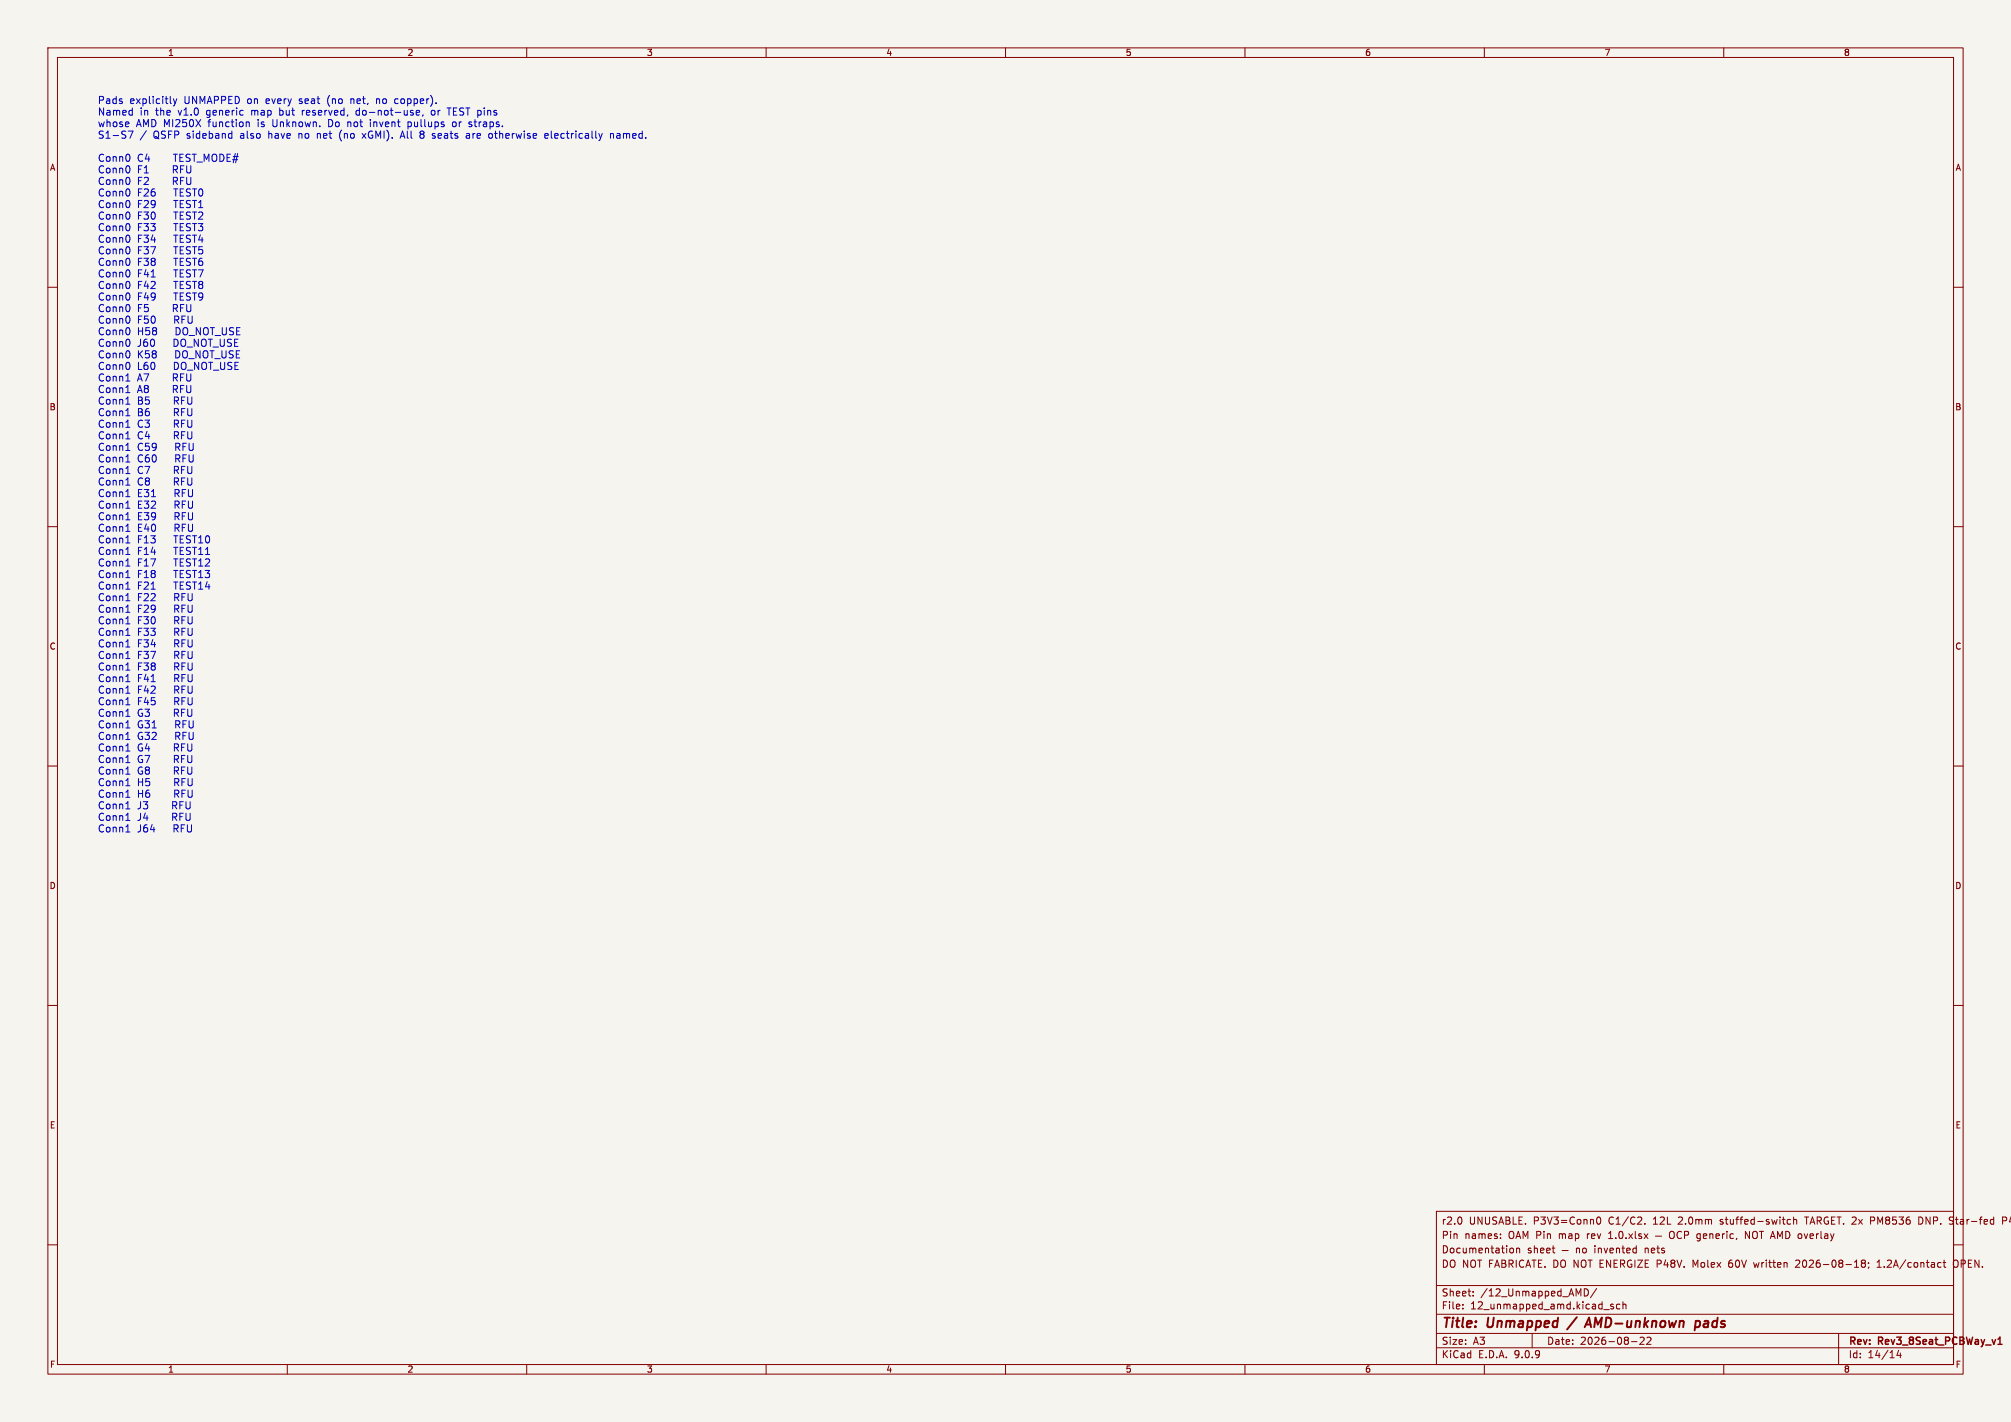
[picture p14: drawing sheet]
<svg xmlns="http://www.w3.org/2000/svg" width="420mm" height="297mm" viewBox="0 0 420 297" stroke-linecap="round" stroke-linejoin="round" font-family="sans-serif">
<defs><g id="words">
<g font-size="2.8" fill="#840000">
<text x="301" y="277.9">Title:</text>
<text x="310.6" y="277.9">Unmapped</text>
<text x="332.9" y="277.9">AMD-unknown</text>
<text x="356.5" y="277.9">pads</text>
</g>
<g font-size="2.1" fill="#0000c2">
<text x="20.3" y="22">Pads</text>
<text x="27" y="22">explicitly</text>
<text x="38.5" y="22">UNMAPPED on</text>
<text x="55.8" y="22">every</text>
<text x="62.9" y="22">seat</text>
<text x="68.9" y="22">(no</text>
<text x="73.9" y="22">net,</text>
<text x="79.4" y="22">no</text>
<text x="83.4" y="22">copper).</text>
<text x="20.3" y="24.4">Named</text>
<text x="20.3" y="26.9">whose</text>
<text x="20.3" y="29.3">S1-S7</text>
<text x="28.4" y="26.9">AMD MI250X</text>
<text x="29.2" y="24.4">in</text>
<text x="32.1" y="29.3">QSFP sideband</text>
<text x="32.6" y="24.4">the</text>
<text x="37.4" y="24.4">v1.0</text>
<text x="43.4" y="24.4">generic</text>
<text x="43.6" y="26.9">function</text>
<text x="50.4" y="29.3">also</text>
<text x="52.9" y="24.4">map</text>
<text x="54.1" y="26.9">is</text>
<text x="56.5" y="29.3">have</text>
<text x="57.3" y="26.9">Unknown.</text>
<text x="58.9" y="24.4">but</text>
<text x="62.9" y="29.3">no</text>
<text x="63.8" y="24.4">reserved,</text>
<text x="66.9" y="29.3">net</text>
<text x="69.1" y="26.9">Do</text>
<text x="71.7" y="29.3">(no</text>
<text x="73.3" y="26.9">not</text>
<text x="75.2" y="24.4">do-not-use,</text>
<text x="76.7" y="29.3">xGMI).</text>
<text x="78.1" y="26.9">invent</text>
<text x="84.9" y="29.3">All</text>
<text x="86.2" y="26.9">pullups</text>
<text x="89" y="29.3">8</text>
<text x="91.1" y="24.4">or</text>
<text x="91.8" y="29.3">seats</text>
<text x="94.7" y="24.4">TEST pins</text>
<text x="95.7" y="26.9">or</text>
<text x="99" y="29.3">are</text>
<text x="99.3" y="26.9">straps.</text>
<text x="103.9" y="29.3">otherwise</text>
<text x="115.7" y="29.3">electrically</text>
<text x="129.5" y="29.3">named.</text>
<text x="20.3" y="34.1">Conn0</text>
<text x="28.6" y="34.1">C4</text>
<text x="36.7" y="34.1">TEST_MODE#</text>
<text x="20.3" y="36.5">Conn0</text>
<text x="20.3" y="38.9">Conn0</text>
<text x="20.3" y="41.3">Conn0</text>
<text x="28.6" y="36.5">F1</text>
<text x="28.6" y="38.9">F2</text>
<text x="28.6" y="41.3">F26</text>
<text x="36.5" y="36.5">RFU</text>
<text x="36.5" y="38.9">RFU</text>
<text x="36.7" y="41.3">TEST0</text>
<text x="20.3" y="43.8">Conn0</text>
<text x="20.3" y="46.2">Conn0</text>
<text x="28.6" y="43.8">F29</text>
<text x="28.6" y="46.2">F30</text>
<text x="36.7" y="43.8">TEST1</text>
<text x="36.7" y="46.2">TEST2</text>
<text x="20.3" y="48.6">Conn0</text>
<text x="20.3" y="51">Conn0</text>
<text x="20.3" y="53.4">Conn0</text>
<text x="28.6" y="48.6">F33</text>
<text x="28.6" y="51">F34</text>
<text x="28.6" y="53.4">F37</text>
<text x="36.7" y="48.6">TEST3</text>
<text x="36.7" y="51">TEST4</text>
<text x="36.7" y="53.4">TEST5</text>
<text x="20.3" y="55.8">Conn0</text>
<text x="20.3" y="58.3">Conn0</text>
<text x="28.6" y="55.8">F38</text>
<text x="28.6" y="58.3">F41</text>
<text x="36.7" y="55.8">TEST6</text>
<text x="36.7" y="58.3">TEST7</text>
<text x="20.3" y="60.7">Conn0</text>
<text x="20.3" y="63.1">Conn0</text>
<text x="20.3" y="65.5">Conn0</text>
<text x="28.6" y="60.7">F42</text>
<text x="28.6" y="63.1">F49</text>
<text x="28.6" y="65.5">F5</text>
<text x="36.5" y="65.5">RFU</text>
<text x="36.7" y="60.7">TEST8</text>
<text x="36.7" y="63.1">TEST9</text>
<text x="20.3" y="67.9">Conn0</text>
<text x="20.3" y="70.3">Conn0</text>
<text x="28.6" y="67.9">F50</text>
<text x="28.6" y="70.3">H58</text>
<text x="36.7" y="67.9">RFU</text>
<text x="36.9" y="70.3">DO_NOT_USE</text>
<text x="20.3" y="72.7">Conn0</text>
<text x="20.3" y="75.2">Conn0</text>
<text x="20.3" y="77.6">Conn0</text>
<text x="28.6" y="72.7">J60</text>
<text x="28.6" y="75.2">K58</text>
<text x="28.6" y="77.6">L60</text>
<text x="36.5" y="72.7">DO_NOT_USE</text>
<text x="36.6" y="77.6">DO_NOT_USE</text>
<text x="36.9" y="75.2">DO_NOT_USE</text>
<text x="20.3" y="80">Conn1</text>
<text x="20.3" y="82.4">Conn1</text>
<text x="28.6" y="80">A7</text>
<text x="28.6" y="82.4">A8</text>
<text x="36.5" y="80">RFU</text>
<text x="36.5" y="82.4">RFU</text>
<text x="20.3" y="84.8">Conn1</text>
<text x="20.3" y="87.2">Conn1</text>
<text x="20.3" y="89.6">Conn1</text>
<text x="28.6" y="84.8">B5</text>
<text x="28.6" y="87.2">B6</text>
<text x="28.6" y="89.6">C3</text>
<text x="36.7" y="84.8">RFU</text>
<text x="36.7" y="87.2">RFU</text>
<text x="36.7" y="89.6">RFU</text>
<text x="20.3" y="92.1">Conn1</text>
<text x="20.3" y="94.5">Conn1</text>
<text x="28.6" y="92.1">C4</text>
<text x="28.6" y="94.5">C59</text>
<text x="36.7" y="92.1">RFU</text>
<text x="36.9" y="94.5">RFU</text>
<text x="20.3" y="96.9">Conn1</text>
<text x="20.3" y="99.3">Conn1</text>
<text x="20.3" y="101.7">Conn1</text>
<text x="28.6" y="96.9">C60</text>
<text x="28.6" y="99.3">C7</text>
<text x="28.6" y="101.7">C8</text>
<text x="36.7" y="99.3">RFU</text>
<text x="36.7" y="101.7">RFU</text>
<text x="36.9" y="96.9">RFU</text>
<text x="20.3" y="104.1">Conn1</text>
<text x="20.3" y="106.5">Conn1</text>
<text x="28.6" y="104.1">E31</text>
<text x="28.6" y="106.5">E32</text>
<text x="36.7" y="104.1">RFU</text>
<text x="36.7" y="106.5">RFU</text>
<text x="20.3" y="109">Conn1</text>
<text x="20.3" y="111.4">Conn1</text>
<text x="20.3" y="113.8">Conn1</text>
<text x="28.6" y="109">E39</text>
<text x="28.6" y="111.4">E40</text>
<text x="28.6" y="113.8">F13</text>
<text x="36.7" y="113.8">TEST10</text>
<text x="36.7" y="109">RFU</text>
<text x="36.7" y="111.4">RFU</text>
<text x="20.3" y="116.2">Conn1</text>
<text x="20.3" y="118.6">Conn1</text>
<text x="28.6" y="116.2">F14</text>
<text x="28.6" y="118.6">F17</text>
<text x="36.7" y="116.2">TEST11</text>
<text x="36.7" y="118.6">TEST12</text>
<text x="20.3" y="121">Conn1</text>
<text x="20.3" y="123.5">Conn1</text>
<text x="20.3" y="125.9">Conn1</text>
<text x="28.6" y="121">F18</text>
<text x="28.6" y="123.5">F21</text>
<text x="28.6" y="125.9">F22</text>
<text x="36.7" y="121">TEST13</text>
<text x="36.7" y="123.5">TEST14</text>
<text x="36.7" y="125.9">RFU</text>
<text x="20.3" y="128.3">Conn1</text>
<text x="20.3" y="130.7">Conn1</text>
<text x="28.6" y="128.3">F29</text>
<text x="28.6" y="130.7">F30</text>
<text x="36.7" y="128.3">RFU</text>
<text x="36.7" y="130.7">RFU</text>
<text x="20.3" y="133.1">Conn1</text>
<text x="20.3" y="135.5">Conn1</text>
<text x="20.3" y="137.9">Conn1</text>
<text x="28.6" y="133.1">F33</text>
<text x="28.6" y="135.5">F34</text>
<text x="28.6" y="137.9">F37</text>
<text x="36.7" y="133.1">RFU</text>
<text x="36.7" y="135.5">RFU</text>
<text x="36.7" y="137.9">RFU</text>
<text x="20.3" y="140.4">Conn1</text>
<text x="20.3" y="142.8">Conn1</text>
<text x="28.6" y="140.4">F38</text>
<text x="28.6" y="142.8">F41</text>
<text x="36.7" y="140.4">RFU</text>
<text x="36.7" y="142.8">RFU</text>
<text x="20.3" y="145.2">Conn1</text>
<text x="20.3" y="147.6">Conn1</text>
<text x="28.6" y="145.2">F42</text>
<text x="28.6" y="147.6">F45</text>
<text x="36.7" y="145.2">RFU</text>
<text x="36.7" y="147.6">RFU</text>
<text x="20.3" y="150">Conn1</text>
<text x="20.3" y="152.4">Conn1</text>
<text x="20.3" y="154.8">Conn1</text>
<text x="28.6" y="150">G3</text>
<text x="28.6" y="152.4">G31</text>
<text x="28.6" y="154.8">G32</text>
<text x="36.7" y="150">RFU</text>
<text x="36.9" y="152.4">RFU</text>
<text x="36.9" y="154.8">RFU</text>
<text x="20.3" y="157.3">Conn1</text>
<text x="20.3" y="159.7">Conn1</text>
<text x="28.6" y="157.3">G4</text>
<text x="28.6" y="159.7">G7</text>
<text x="36.7" y="157.3">RFU</text>
<text x="36.7" y="159.7">RFU</text>
<text x="20.3" y="162.1">Conn1</text>
<text x="20.3" y="164.5">Conn1</text>
<text x="20.3" y="166.9">Conn1</text>
<text x="28.6" y="162.1">G8</text>
<text x="28.6" y="164.5">H5</text>
<text x="28.6" y="166.9">H6</text>
<text x="36.7" y="162.1">RFU</text>
<text x="36.8" y="164.5">RFU</text>
<text x="36.8" y="166.9">RFU</text>
<text x="20.3" y="169.3">Conn1</text>
<text x="20.3" y="171.8">Conn1</text>
<text x="28.6" y="169.3">J3</text>
<text x="28.6" y="171.8">J4</text>
<text x="36.4" y="169.3">RFU</text>
<text x="36.4" y="171.8">RFU</text>
<text x="20.3" y="174.2">Conn1</text>
<text x="28.6" y="174.2">J64</text>
<text x="36.5" y="174.2">RFU</text>
</g>
<g font-size="2.1" fill="#840000">
<text x="301" y="256">r2.0</text>
<text x="306.8" y="256">UNUSABLE.</text>
<text x="320.3" y="256">P3V3=Conn0</text>
<text x="336.1" y="256">C1/C2.</text>
<text x="345.5" y="256">12L</text>
<text x="350.9" y="256">2.0mm</text>
<text x="359.8" y="256">stuffed-switch</text>
<text x="377.7" y="256">TARGET. 2x</text>
<text x="391.6" y="256">PM8536</text>
<text x="401.8" y="256">DNP.</text>
<text x="408.4" y="256">Star-fed</text>
<text x="419.7" y="256">P</text>
<text x="301" y="262">Documentation</text>
<text x="301" y="259">Pin</text>
<text x="305.9" y="259">names:</text>
<text x="315.1" y="259">OAM Pin</text>
<text x="318.9" y="262">sheet</text>
<text x="325.8" y="259">map</text>
<text x="331.8" y="259">rev</text>
<text x="333.3" y="262">invented</text>
<text x="336.5" y="259">1.0.xlsx</text>
<text x="343.9" y="262">nets</text>
<text x="365.6" y="259">NOT AMD overlay</text>
<text x="301" y="265">DO NOT FABRICATE. DO NOT ENERGIZE P48V.</text>
<text x="354.2" y="265">Molex</text>
<text x="361.9" y="265">60V</text>
<text x="367.3" y="265">written</text>
<text x="376.2" y="265">2026-08-18;</text>
<text x="393.4" y="265">1.2A/contact</text>
<text x="409.4" y="265">OPEN.</text>
<text x="301" y="273.7">File:</text>
<text x="301" y="271">Sheet:</text>
<text x="307.1" y="273.7">12_unmapped_amd.kicad_sch</text>
<text x="309.2" y="271">/12_Unmapped_AMD/</text>
<text x="301" y="281.1">Size:</text>
<text x="307.6" y="281.1">A3</text>
<text x="323" y="281.1">Date:</text>
<text x="330" y="281.1">2026-08-22</text>
<text x="386" y="281.3">Rev:</text>
<text x="392.4" y="281.3">Rev3_8Seat_PCBWay_v1</text>
<text x="301" y="283.9">KiCad</text>
<text x="308.7" y="283.9">E.D.A.</text>
<text x="316.3" y="283.9">9.0.9</text>
<text x="386" y="283.9">Id:</text>
<text x="390.1" y="283.9">14/14</text>
</g>
<g font-size="1.8" fill="#840000">
<text x="35" y="11.9">1</text>
<text x="85" y="11.9">2</text>
<text x="135" y="11.9">3</text>
<text x="185" y="11.9">4</text>
<text x="235" y="11.9">5</text>
<text x="285" y="11.9">6</text>
<text x="335" y="11.9">7</text>
<text x="385" y="11.9">8</text>
<text x="10.3" y="35.9">A</text>
<text x="408.3" y="35.9">A</text>
<text x="10.3" y="85.9">B</text>
<text x="408.2" y="85.9">B</text>
<text x="10.3" y="135.9">C</text>
<text x="408.2" y="135.9">C</text>
<text x="10.3" y="185.9">D</text>
<text x="408.2" y="185.9">D</text>
<text x="10.3" y="235.9">E</text>
<text x="408.3" y="235.9">E</text>
<text x="10.3" y="285.9">F</text>
<text x="35" y="286.9">1</text>
<text x="85" y="286.9">2</text>
<text x="135" y="286.9">3</text>
<text x="185" y="286.9">4</text>
<text x="235" y="286.9">5</text>
<text x="285" y="286.9">6</text>
<text x="335" y="286.9">7</text>
<text x="385" y="286.9">8</text>
<text x="408.3" y="285.9">F</text>
</g>
</g></defs>
<path d="M0 0h420v297h-420z" fill="#f5f4ef" stroke="#f5f4ef" stroke-width=".21"/>
<g fill="none" stroke="#840000" stroke-width=".21">
<path d="M10 10h400v277h-400zM12 12h396v273h-396zM60 10v2M110 10v2M160 10v2M210 10v2M260 10v2M310 10v2M360 10v2M10 60h2M408 60h2M10 110h2"/>
<path d="M408 110h2M10 160h2M408 160h2M10 210h2M408 210h2M300 253h108v32h-108zM305.2 254.5v.9M313.4 258.5v.2M313.4 257.8v.1M333.6 254.3l.2-.1a.8 .8 0 0 1 .5 .7 .8 .8 0 0 1-.5 .8l-.2-.2-.2-.4zM335.9 258.7h.9M336.1 257.5l-.2 .1"/>
<path d="M343.5 255.5v.2M345.7 258.2h1.3M348.9 257.3l.1-.1a.5 .5 0 0 1 .7 .5v.5a.5 .5 0 0 1-.5 .5 .5 .5 0 0 1-.5-.5v-.5zM351.2 257.3a.71 .71 0 0 0-1 .5 .71 .71 0 0 0 .7 .9l.3-.2M351.8 258l.7-.1 .2-.2-.1-.4-.8-.1v1.5M355.1 257.8l-.4-.1-.3 .3 .1 .6h.6M355.1 257.7v1.2l-.3 .3-.4-.1M355.7 258.2l.7-.2v-.2l-.5-.1-.2 .2 .1 .7h.6M357.1 257.8l.2-.1 .4 .1v.9M357.1 257.7v1M358.4 258.2l.7-.2-.1-.2-.4-.1-.2 .2v.7h.6M359.7 257.7v1"/>
<path d="M360.2 257.7l-.5 .3M360.7 257.2v.1M360.7 257.7v1M362 257.8l-.4-.1-.3 .3 .1 .6h.6M362.7 258.6l-.1 .3M364.5 258.7v-1.5l.9 1.5M373.9 254.8l-.4-.1-.3 .3 .2 .6h.5M374.6 254.8l.2-.1 .4 .1v.9M374.6 254.2v1.5M376.9 254.2h.8M390.7 255h.5M391.2 254.2h-.5v1.5"/>
<path d="M401.3 254.3l-.6-.1v1.5l.6-.1M407.4 254.2l.5 .1M407.4 254.9l.5 .2M407.9 255.5l-.6 .2M418.2 255l.7-.1 .2-.2-.1-.4-.8-.1v1.5M10 260h2M300 278.5h108M300 274.5h108M300 268.5h108M305.5 273.2v.2M305.5 272.5v.1M307.7 270.5v.2"/>
<path d="M307.7 269.8v.1M315.6 260.7l.3 .1 .2 .2-.1 .5-.4 .2M316.7 260.8l.2-.1 .4 .1 .1 .9M316.7 260.7v1M320 278.5v3M324.2 260.7h.5M324.6 261.7h.1M326.2 261.2h1.3M329.2 260.8l.2-.1 .4 .1 .1 .9M329.2 260.7v1M330.7 260.8l.3-.1 .3 .3v.4l-.3 .3-.3-.1-.2-.2zM330.9 269.2a.76 .76 0 0 1 .8 .7 .76 .76 0 0 1-.8 .8z"/>
<path d="M333.4 269.1l-1.2 1.9M336.9 272.5l-.3-.1-.2 .2v.2l.5 .2v.3h-.5M338.3 272.5l-.4-.1-.3 .3 .1 .6h.6M338.9 272.5l.3-.1 .3 .1 .1 .9M338.9 271.9v1.5M342.5 279.4l.6-.1 .3 .4-1 1.1h1M343.9 279.4l.6-.1 .3 .4-.9 1.1h.9M354.1 264.3l-.5-1.1v1.5M361.3 263.3a1.01 1.01 0 0 0 0 1.4M361.3 263.8l-.3 .2M366.2 263.7l.3 1 .3-.7M375.6 263.2l-.6 .1"/>
<path d="M375.8 263.8l-.9 .9h1M384 278.5v6.5M387.3 264.7h.9M389 263.8l-.3-.3 .3-.3 .4 .1 .2 .2-.3 .3M389 263.8l-.3 .3v.3l.3 .3 .4-.1 .2-.2-.1-.4-.2-.2M389 263.8h.3M390.2 263.8v.1M390.3 264.6l-.1 .3M392 264.7h.9M392 263.6l.4-.4v1.5M405.8 263.7h.6M406 263.2v1.3l.4 .2"/>
<path d="M408 260h2M408.9 263.4l-.3-.2a.5 .5 0 0 0-.7 .5v.5a.5 .5 0 0 0 .4 .5 .5 .5 0 0 0 .6-.2M60 285v2M110 285v2M160 285v2M210 285v2M260 285v2M300 281.5h108M310 285v2M340.7 280.2h1.2M360 285v2M396.5 282l-.3 1.1h.9"/>
<path d="M396.9 282.6v1"/>
</g>
<path d="M417.3 280.8h.8" fill="none" stroke="#840000" stroke-width=".3"/>
<path d="M329.3 275.1l-2 2.6M331 277.2l.9-2 .4 2M331.2 276.6h1M354.2 276h.7l.2 .3-.1 .5a.66 .66 0 0 1-1 .3M354.2 275.9l-.3 2" fill="none" stroke="#840000" stroke-width=".4"/>
<g fill="none" stroke="#0000c2" stroke-width=".21">
<path d="M26.8 27.4h1l-.7 1.5M27.1 32.5v.9M27.1 34.9v.9M27.1 37.3v1M27.1 39.7v1M30.6 27.3l-1.3 1.9M35.6 21.6h.2M36.2 20.6l.4 1M36.6 21.6l-.4 .5M36.9 20.6l-.3 1M48 27.9h.4M48.4 27.4v1.5"/>
<path d="M48.4 28.8l-.4 .1M51.5 25.5h.5l.1 1M63.1 23v1M63.3 23.1l-.2 .2M66.3 27.9v1M66.3 27.9v.1M71.1 27.6l-.2 .8 .2 .8M72.6 25.5v1M72.7 25.5l-.1 .1M73.3 20.6v1M73.3 20.7v.1M74.6 23l-.3 .3v.5l.3 .2"/>
<path d="M75.6 27.9l.8 1M76.4 27.9l-.8 1M77.3 25.5v1M78.6 20.6v1M78.8 20.6l-.2 .2M83 20.6l-.4 .1-.2 .2 .1 .6 .5 .1M83.6 28.9l.5-1.5 .5 1.5M83.7 28.4h.7M85.2 25.5v1.5M85.2 26.4l.4 .1M85.3 25.5h-.1M86.3 23.6v.4"/>
<path d="M87 23.1v.9h.6M87.6 23.1v.3l-.7 .1M87.8 28.7l.2 .2 .4-.1M87.8 27.9l.2 .1M88 28h.3M88 28l-.2 .2M88.3 28l.1 .1M88.3 24l-.1 .3M88.4 27.9l-.1 .1M90.2 23.1l-.1 .7 .1 .2h.4M90.8 28.4v.4M93.3 22.5h.9"/>
<path d="M93.8 22.5v1.5M94.6 25.5l-.1 .2 .1 .6 .2 .2 .3-.1M97.4 28.8h.7M97.4 27.9h.6l.1 1M98.1 28.2l-.7 .2M98.1 26h.4l.1 .2-.3 .3h-.2M102.7 27.9l.1 .7-.2 .3M113.8 28.4l.7-.2-.1-.3h-.4l-.2 .2v.7h.6M127.5 28l.2-.1h.4v1M127.5 27.9v1M129 27.9h-.2M129 28.3l-.2 .2 .2 .4"/>
<path d="M27.1 42.2v.9M27.1 44.6v.9M27.1 47v.9M27.1 49.4v.9M27.1 51.8v.9M27.1 54.2v1M27.1 56.6v1M27.1 59.1v.9M26.3 79.6h.8M27.1 61.5v.9M27.1 63.9v.9M27.1 66.3v.9"/>
<path d="M27.1 68.7v.9M27.1 71.1v1M27.1 73.5v1M27.1 76v.9M26.3 82h.8M26.3 84.4h.8M26.3 86.8h.8M26.3 89.3h.8M26.3 91.7h.8M26.3 94.1h.8M26.3 96.5h.8M26.3 98.9h.8"/>
<path d="M26.3 101.3h.8M26.3 103.7h.8M26.3 106.2h.8M26.3 108.6h.8M26.3 111h.8M26.3 113.4h.8M26.3 115.8h.8M26.3 118.2h.8M26.3 120.6h.8M26.3 123.1h.8M26.3 125.5h.8M26.3 127.9h.8"/>
<path d="M26.3 130.3h.8M26.3 132.7h.8M26.3 135.1h.8M26.3 137.5h.8M26.3 140h.8M26.3 142.4h.8M26.3 144.8h.8M26.3 147.2h.8M26.3 149.6h.8M26.3 152h.8M26.3 154.5h.8M26.3 156.9h.8"/>
<path d="M26.3 159.3h.8M26.3 161.7h.8M26.3 164.1h.8M26.3 166.5h.8M26.3 168.9h.8M26.3 171.4h.8M26.3 173.8h.8"/>
</g>
<use href="#words"/>
</svg>
